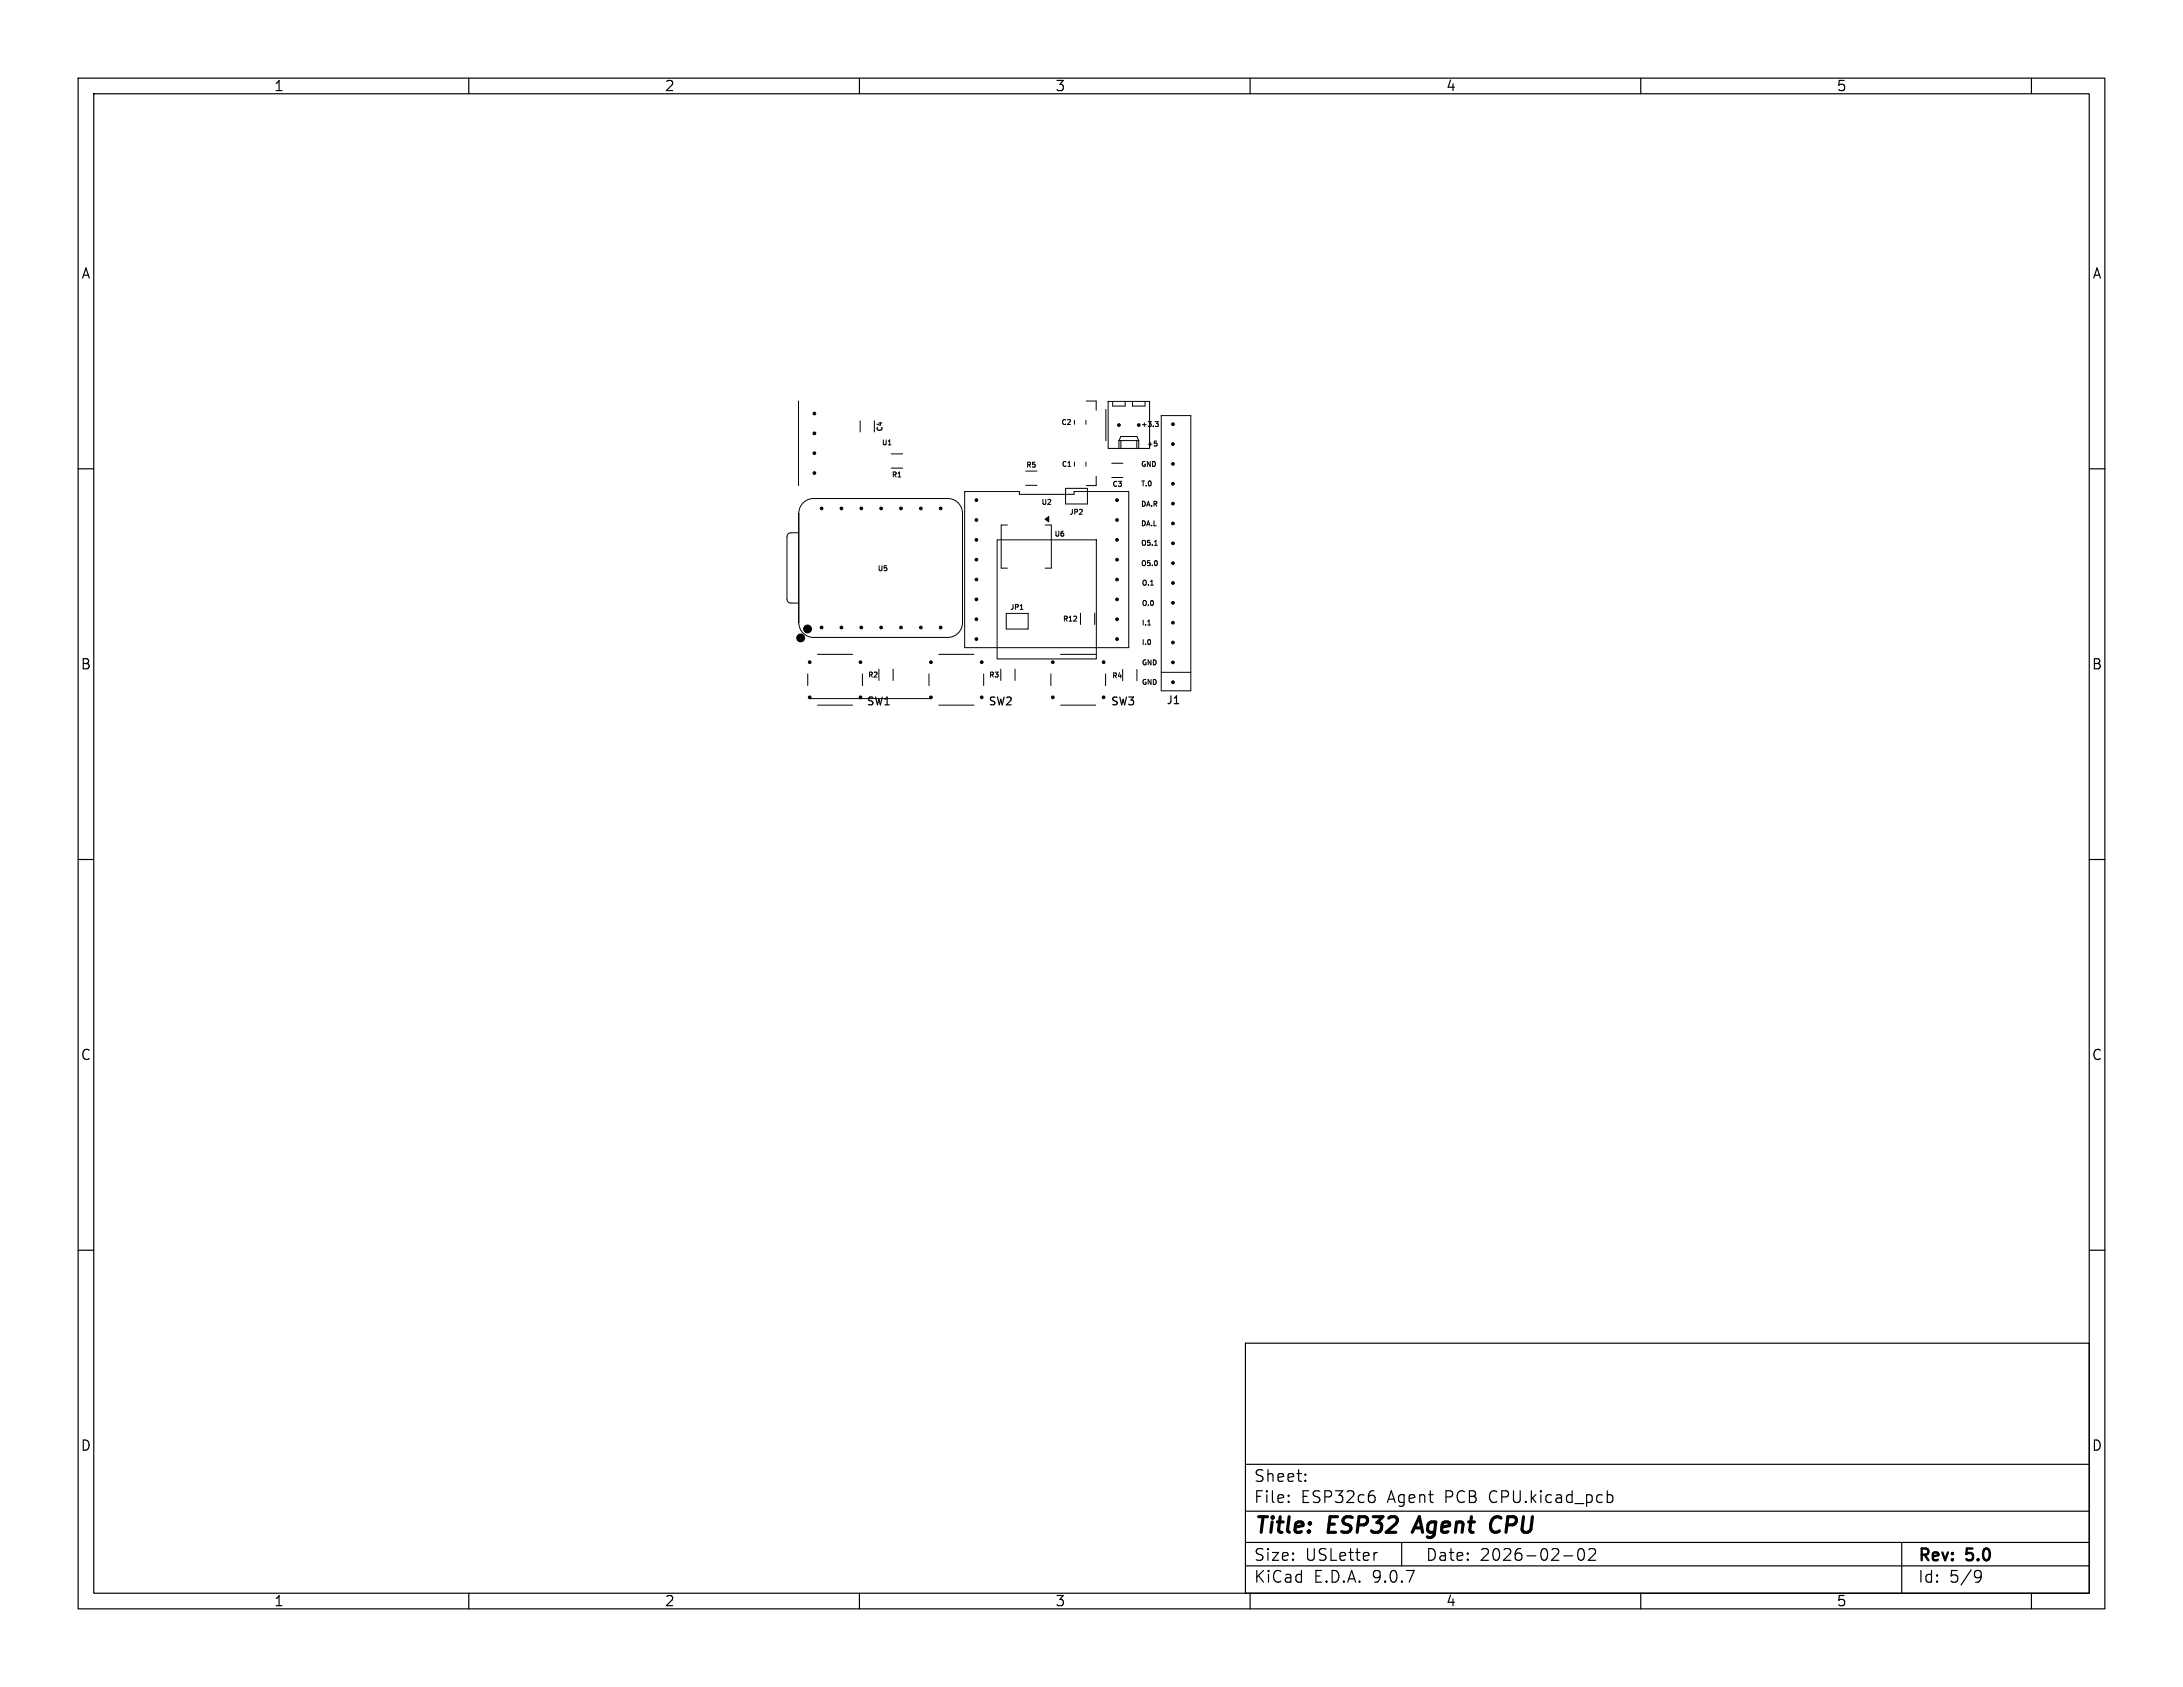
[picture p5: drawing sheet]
<svg xmlns="http://www.w3.org/2000/svg" width="279mm" height="216mm" viewBox="0 0 279 216" stroke-linecap="round" stroke-linejoin="round" font-family="sans-serif">
<defs><g id="words">
<g font-size="2.8">
<text x="160.4" y="196.8">Title:</text>
<text x="170.1" y="196.8">ESP32</text>
<text x="181.9" y="196.8">Agent</text>
<text x="192.4" y="196.8">CPU</text>
</g>
<g font-size="2.1">
<text x="160.4" y="189.9">Sheet:</text>
<text x="160.4" y="192.6">File:</text>
<text x="166.5" y="192.6">ESP32c6</text>
<text x="177.6" y="192.6">Agent</text>
<text x="185.1" y="192.6">PCB</text>
<text x="190.9" y="192.6">CPU.kicad_pcb</text>
<text x="160.4" y="202.8">KiCad</text>
<text x="160.4" y="200">Size:</text>
<text x="167" y="200">USLetter</text>
<text x="168.1" y="202.8">E.D.A.</text>
<text x="175.7" y="202.8">9.0.7</text>
<text x="182.4" y="200">Date:</text>
<text x="189.4" y="200">2026-02-02</text>
<text x="245.4" y="200.2">Rev:</text>
<text x="245.4" y="202.8">Id:</text>
<text x="249.5" y="202.8">5/9</text>
<text x="251.8" y="200.2">5.0</text>
</g>
<g font-size="1.8">
<text x="35" y="11.9">1</text>
<text x="85" y="11.9">2</text>
<text x="135" y="11.9">3</text>
<text x="185" y="11.9">4</text>
<text x="235" y="11.9">5</text>
<text x="10.3" y="35.9">A</text>
<text x="267.7" y="35.9">A</text>
<text x="10.3" y="85.9">B</text>
<text x="267.7" y="85.9">B</text>
<text x="10.3" y="135.9">C</text>
<text x="267.7" y="135.9">C</text>
<text x="10.3" y="185.9">D</text>
<text x="267.7" y="185.9">D</text>
<text x="35" y="205.8">1</text>
<text x="85" y="205.8">2</text>
<text x="135" y="205.8">3</text>
<text x="185" y="205.8">4</text>
<text x="235" y="205.8">5</text>
</g>
<g font-size="1.4">
<text x="110.8" y="90.5">SW1</text>
<text x="126.4" y="90.5">SW2</text>
<text x="142.1" y="90.5">SW3</text>
<text x="149.2" y="90.3">J1</text>
</g>
<g font-size=".9">
<text x="112.8" y="57.1">U1</text>
<text x="113.1" y="55.3" transform="rotate(-90 113.1 55.3)">C4</text>
<text x="131.3" y="60">R5</text>
<text x="135.8" y="54.5">C2</text>
<text x="135.8" y="59.9">C1</text>
<text x="146" y="54.8">+3.3</text>
<text x="146" y="59.9">GND</text>
<text x="146.8" y="57.3">+5</text>
<text x="114.1" y="61.2">R1</text>
<text x="133.2" y="64.7">U2</text>
<text x="136.8" y="66">JP2</text>
<text x="142.3" y="62.4">C3</text>
<text x="146" y="65">DA.R</text>
<text x="146" y="62.4">T.0</text>
<text x="134.9" y="68.8">U6</text>
<text x="146" y="70">O5.1</text>
<text x="146" y="67.5">DA.L</text>
<text x="112.3" y="73.2">U5</text>
<text x="146" y="72.6">O5.0</text>
<text x="146.1" y="75.1">O.1</text>
<text x="146.1" y="77.7">O.0</text>
<text x="129.2" y="78.2">JP1</text>
<text x="136" y="79.7">R12</text>
<text x="146.1" y="82.7">I.0</text>
<text x="146.1" y="80.2">I.1</text>
<text x="111" y="86.8">R2</text>
<text x="126.5" y="86.8">R3</text>
<text x="142.3" y="86.9">R4</text>
<text x="146.1" y="85.3">GND</text>
<text x="146.1" y="87.8">GND</text>
</g>
</g></defs>
<g fill="none" stroke="#000" stroke-width=".15">
<path d="M10 10h259.4v195.9h-259.4zM12 12h255.4v191.9h-255.4zM60 10v2M110 10v2M160 10v2M210 10v2M260 10v2M10 60h2M267.4 60h2M10 110h2M267.4 110h2M10 160h2"/>
<path d="M159.4 171.9h108v32h-108zM267.4 160h2M159.4 197.4h108M159.4 193.4h108M159.4 187.4h108M164.9 192.1l.1 .1-.1 .1M164.9 192.1v.1v.1M164.9 191.4v.1M164.9 192.1v.2M164.9 191.4h.1l-.1 .1M167.1 189.4v.1v.1M167.1 189.4l-.1 .1 .1 .1"/>
<path d="M167.1 188.7v.1M167.1 189.4v.2M167.1 188.7h-.1l.1 .1M175.6 190.8h.3M175.7 191.4l.3 .2v.4l-.3 .3M176.3 198.7l-.3 .1M179.4 197.4v3M200.1 199.1h1.2M202.1 198.3a.36 .36 0 0 1 .6 .2 .77 .77 0 0 1-.4 1.2 1 1 0 0 1-.2-1.4zM203.4 198.3l.2-.1h.3a.41 .41 0 0 1 .2 .6l-.8 .9h.9M205.9 191.3h.2l.3 .3v.5l-.3 .2h-.2M243.4 197.4v6.5"/>
<path d="M60 203.9v2M110 203.9v2M159.4 200.4h108M160 203.9v2M210 203.9v2M253 201h.3l.2 .1a.99 .99 0 0 1-.4 1.4h-.2M253.6 201.6l-.3 .3h-.3M260 203.9v2"/>
</g>
<path d="M181.7 194.1l-1 2M190.9 195.8a.68 .68 0 0 0 .9 .2M191.8 194.1a.78 .78 0 0 0-.9 .5" fill="none" stroke="#000" stroke-width=".4"/>
<g fill="none" stroke="#000" stroke-width=".13">
<path d="M102.2 51.3v10.8M110.1 53.9v1.4M111.9 53.9v1.4M114.1 58.1h1.4M114.1 59.9h1.4M137.5 53.8v.5M137.5 59.1v.6M139 53.8v.5M139 59.1v.6M139 51.3h1.3v1.2M141.5 52.4v4M141.8 51.4h5.3v6h-5.3z"/>
<path d="M142.3 59.3h1.4M142.4 51.4v.6h1.6v-.6M143.2 56.4l.3-.5h2l.2 .5M143.2 56.4h2.5M143.2 56.4v1M143.5 56.4v1M144.9 51.4v.6h1.7v-.6M145.5 56.4v1M145.7 56.4v1M147.8 56.5h.3M147.9 54h.3l-.2 .2 .2 .1v.2l-.1 .1h-.2M148 56.7v.4"/>
<path d="M148.6 53.2h3.8v35.2h-3.8zM102.2 68.2h-1a.5 .5 0 0 0-.5 .5v8a.5 .5 0 0 0 .5 .5h1M102.8 64.4a1.9 1.9 0 0 1 1.3-.6h17.2a1.91 1.91 0 0 1 1.9 1.9v14a1.91 1.91 0 0 1-1.9 1.9h-17.2a1.91 1.91 0 0 1-1.9-1.9v-14a1.9 1.9 0 0 1 .6-1.3zM123.5 62.9h7v.4h7v-.4h7v20h-21zM127.6 69.1h12.7v15.2h-12.7zM128.8 78.5h2.8v2h-2.8zM128.9 67.2h-.8v5.5h.8M130.6 78h.3M131.3 60.3h1.4M131.3 62.1h1.4M133.8 67.2h.8v5.5h-.8M136.4 62.5h2.8v2h-2.8z"/>
<path d="M138.3 78.5v1.4M140.1 78.5v1.4M140.3 61v1.1h-1.3M142.3 61.1h1.4M146.9 80h.4M147.8 69.8h.3M103.4 86.2v1.5M103.6 89.4h15.5M104.6 90.2h4.5M104.6 83.7h4.5M110.4 86.2v1.5M112.5 85.6v1.5"/>
<path d="M114.3 85.6v1.5M118.9 86.2v1.5M120.1 90.2h4.6M120.1 83.7h4.6M125.9 86.2v1.5M128.1 85.6v1.5M129.9 85.6v1.5M134.5 86.2v1.5M135.8 90.2h4.4M135.8 83.7h4.4M141.5 86.2v1.5M143.7 85.7v1.4"/>
<path d="M145.5 85.7v1.4M148.6 86h3.8"/>
</g>
<g fill="#000" stroke="#000" stroke-width=".13">
<path d="M133.8 66.5l.4-.4v.7z"/>
<circle cx="104.2" cy="58" r=".17"/>
<circle cx="104.2" cy="55.5" r=".17"/>
<circle cx="104.2" cy="52.9" r=".17"/>
<circle cx="143.2" cy="54.4" r=".17"/>
<circle cx="145.7" cy="54.4" r=".17"/>
<circle cx="150.1" cy="59.4" r=".18"/>
<circle cx="150.1" cy="56.8" r=".18"/>
<circle cx="150.1" cy="54.3" r=".18"/>
<circle cx="104.2" cy="60.5" r=".17"/>
<circle cx="105.2" cy="65.1" r=".17"/>
<circle cx="107.7" cy="65.1" r=".17"/>
<circle cx="110.2" cy="65.1" r=".17"/>
<circle cx="112.8" cy="65.1" r=".17"/>
<circle cx="115.3" cy="65.1" r=".17"/>
<circle cx="117.9" cy="65.1" r=".17"/>
<circle cx="120.4" cy="65.1" r=".17"/>
<circle cx="125" cy="66.5" r=".17"/>
<circle cx="125" cy="69.1" r=".17"/>
<circle cx="125" cy="74.2" r=".17"/>
<circle cx="125" cy="76.7" r=".17"/>
<circle cx="125" cy="71.6" r=".17"/>
<circle cx="125" cy="79.2" r=".17"/>
<circle cx="125" cy="64" r=".17"/>
<circle cx="143" cy="69.1" r=".17"/>
<circle cx="143" cy="79.2" r=".17"/>
<circle cx="143" cy="71.6" r=".17"/>
<circle cx="143" cy="66.5" r=".17"/>
<circle cx="143" cy="76.7" r=".17"/>
<circle cx="143" cy="64" r=".17"/>
<circle cx="143" cy="74.2" r=".17"/>
<circle cx="150.1" cy="74.6" r=".18"/>
<circle cx="150.1" cy="61.9" r=".18"/>
<circle cx="150.1" cy="72.1" r=".18"/>
<circle cx="150.1" cy="79.7" r=".18"/>
<circle cx="150.1" cy="64.4" r=".18"/>
<circle cx="150.1" cy="69.5" r=".18"/>
<circle cx="150.1" cy="77.1" r=".18"/>
<circle cx="150.1" cy="67" r=".18"/>
<circle cx="102.5" cy="81.6" r=".5"/>
<circle cx="103.4" cy="80.5" r=".5"/>
<circle cx="103.6" cy="84.7" r=".17"/>
<circle cx="103.6" cy="89.2" r=".17"/>
<circle cx="105.2" cy="80.3" r=".17"/>
<circle cx="107.7" cy="80.3" r=".17"/>
<circle cx="110.1" cy="84.7" r=".17"/>
<circle cx="110.1" cy="89.2" r=".17"/>
<circle cx="110.2" cy="80.3" r=".17"/>
<circle cx="112.8" cy="80.3" r=".17"/>
<circle cx="115.3" cy="80.3" r=".17"/>
<circle cx="117.9" cy="80.3" r=".17"/>
<circle cx="119.2" cy="84.7" r=".17"/>
<circle cx="119.2" cy="89.2" r=".17"/>
<circle cx="120.4" cy="80.3" r=".17"/>
<circle cx="125" cy="81.8" r=".17"/>
<circle cx="125.6" cy="84.7" r=".17"/>
<circle cx="125.6" cy="89.2" r=".17"/>
<circle cx="134.8" cy="84.7" r=".17"/>
<circle cx="134.8" cy="89.2" r=".17"/>
<circle cx="141.2" cy="84.7" r=".18"/>
<circle cx="141.2" cy="89.2" r=".18"/>
<circle cx="143" cy="81.8" r=".17"/>
<circle cx="150.1" cy="84.8" r=".18"/>
<circle cx="150.1" cy="82.2" r=".18"/>
<circle cx="150.1" cy="87.3" r=".18"/>
</g>
<use href="#words"/>
</svg>
